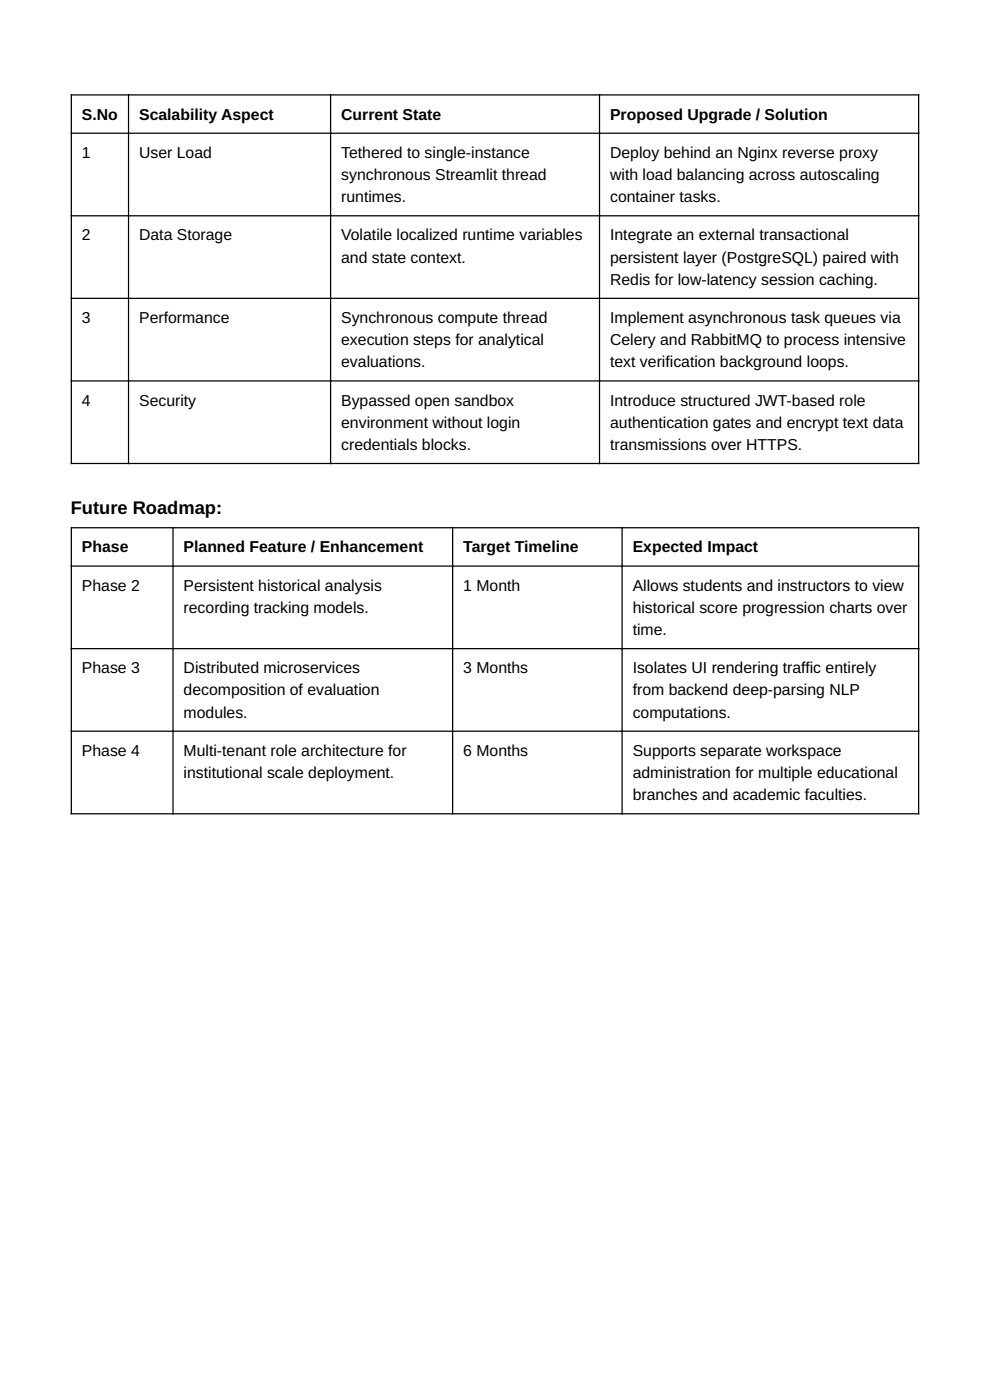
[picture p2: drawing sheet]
<svg xmlns="http://www.w3.org/2000/svg" width="210mm" height="297mm" viewBox="0 0 210 297" stroke-linecap="round" stroke-linejoin="round" font-family="sans-serif">
<defs><g id="words">
<text font-size="3.9" x="15" y="109.1">Future Roadmap:</text>
<g font-size="3.4">
<text x="17.4" y="25.4">S.No</text>
<text x="29.5" y="25.4">Scalability Aspect</text>
<text x="72.4" y="25.4">Current State</text>
<text x="129.4" y="25.4">Proposed Upgrade / Solution</text>
<text x="17.4" y="33.5">1</text>
<text x="29.5" y="33.5">User Load</text>
<text x="72.4" y="33.5">Tethered to single-instance</text>
<text x="129.4" y="33.5">Deploy behind an Nginx reverse proxy</text>
<text x="72.4" y="38.2">synchronous Streamlit thread</text>
<text x="129.4" y="38.2">with load balancing across autoscaling</text>
<text x="72.4" y="42.9">runtimes.</text>
<text x="129.4" y="42.9">container tasks.</text>
<text x="17.4" y="51">2</text>
<text x="29.5" y="51">Data Storage</text>
<text x="72.4" y="51">Volatile localized runtime variables</text>
<text x="129.4" y="51">Integrate an external transactional</text>
<text x="72.4" y="55.7">and state context.</text>
<text x="129.4" y="55.7">persistent layer (PostgreSQL) paired with</text>
<text x="129.4" y="60.4">Redis for low-latency session caching.</text>
<text x="17.4" y="68.5">3</text>
<text x="29.5" y="68.5">Performance</text>
<text x="72.4" y="68.5">Synchronous compute thread</text>
<text x="129.4" y="68.5">Implement asynchronous task queues via</text>
<text x="72.4" y="73.2">execution steps for analytical</text>
<text x="72.4" y="77.9">evaluations.</text>
<text x="129.4" y="73.2">Celery and RabbitMQ to process intensive</text>
<text x="129.4" y="77.9">text verification background loops.</text>
<text x="17.4" y="86">4</text>
<text x="29.5" y="86">Security</text>
<text x="72.4" y="86">Bypassed open sandbox</text>
<text x="129.4" y="86">Introduce structured JWT-based role</text>
<text x="72.4" y="90.7">environment without login</text>
<text x="72.4" y="95.4">credentials blocks.</text>
<text x="129.4" y="90.7">authentication gates and encrypt text data</text>
<text x="129.4" y="95.4">transmissions over HTTPS.</text>
<text x="17.4" y="117.2">Phase</text>
<text x="38.9" y="117.2">Planned Feature / Enhancement</text>
<text x="98.3" y="117.2">Target Timeline</text>
<text x="134.2" y="117.2">Expected Impact</text>
<text x="17.4" y="125.3">Phase 2</text>
<text x="38.9" y="125.3">Persistent historical analysis</text>
<text x="98.3" y="125.3">1 Month</text>
<text x="134.2" y="125.3">Allows students and instructors to view</text>
<text x="38.9" y="130">recording tracking models.</text>
<text x="134.2" y="130">historical score progression charts over</text>
<text x="134.2" y="134.7">time.</text>
<text x="17.4" y="142.8">Phase 3</text>
<text x="38.9" y="142.8">Distributed microservices</text>
<text x="98.3" y="142.8">3 Months</text>
<text x="134.2" y="142.8">Isolates UI rendering traffic entirely</text>
<text x="38.9" y="147.5">decomposition of evaluation</text>
<text x="134.2" y="147.5">from backend deep-parsing NLP</text>
<text x="38.9" y="152.2">modules.</text>
<text x="134.2" y="152.2">computations.</text>
<text x="17.4" y="160.4">Phase 4</text>
<text x="38.9" y="160.4">Multi-tenant role architecture for</text>
<text x="98.3" y="160.4">6 Months</text>
<text x="134.2" y="160.4">Supports separate workspace</text>
<text x="38.9" y="165">institutional scale deployment.</text>
<text x="134.2" y="165">administration for multiple educational</text>
<text x="134.2" y="169.7">branches and academic faculties.</text>
</g>
</g></defs>
<g fill="none" stroke="#000" stroke-width=".26">
<path d="M15 20.1h180M15 28.3h180M15.1 20v78.5M27.3 20v78.5M70.1 20v78.5M127.2 20v78.5M194.9 20v78.5M15 45.8h180M15 63.3h180M15 80.8h180M15 98.3h180M15 112h180"/>
<path d="M15.1 111.8v61M36.7 111.8v61M96 111.8v61M132 111.8v61M194.9 111.8v61M15 120.1h180M15 137.6h180M15 155.1h180M15 172.6h180"/>
</g>
<use href="#words"/>
</svg>
